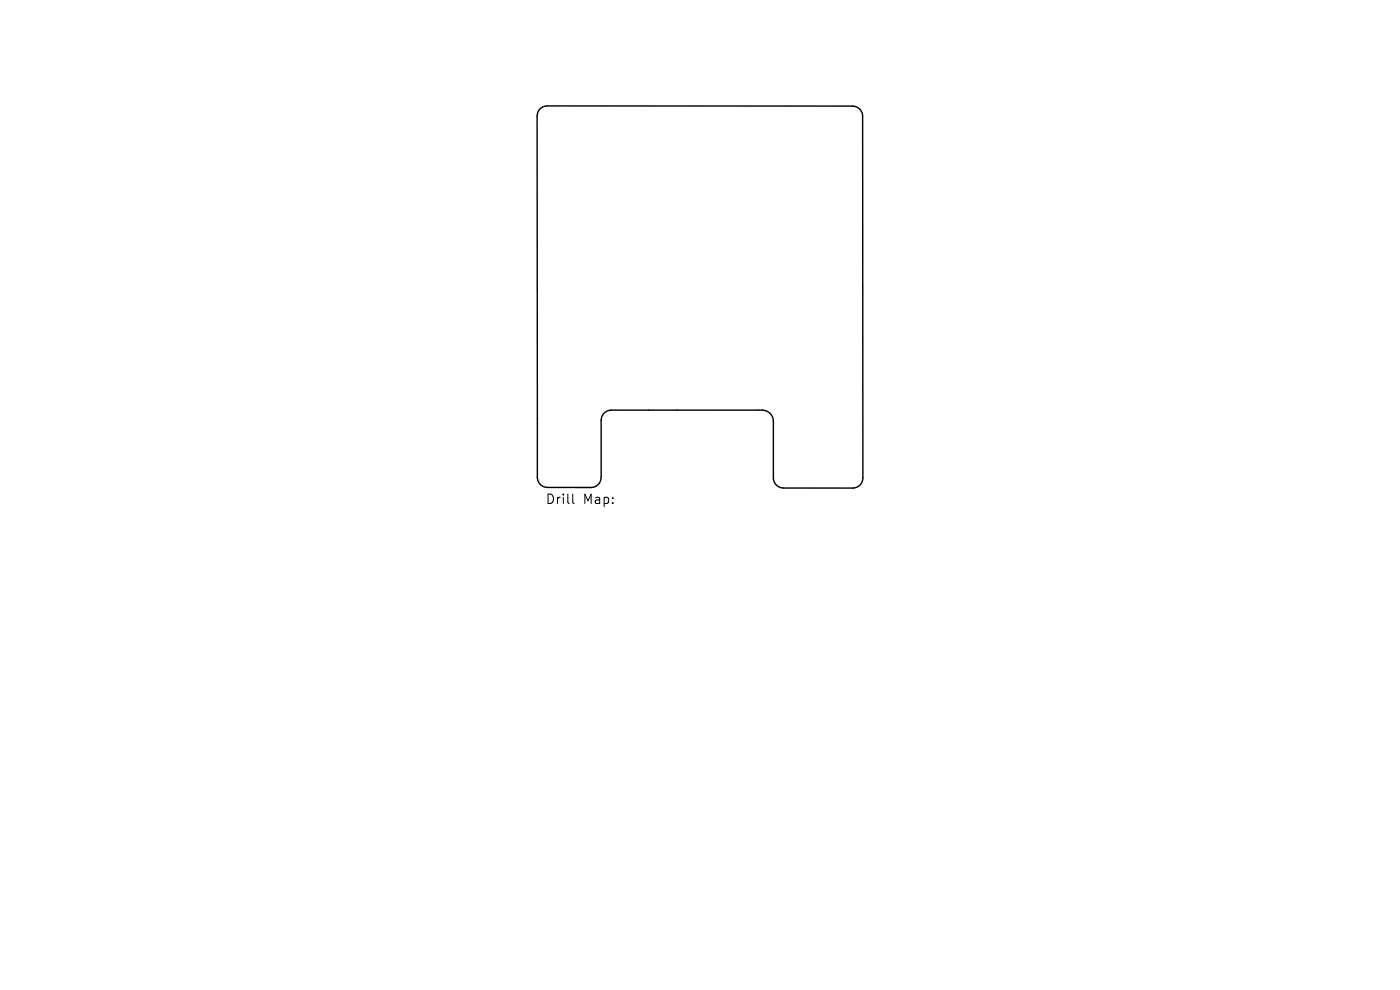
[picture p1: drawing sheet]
<svg xmlns="http://www.w3.org/2000/svg" width="297mm" height="210mm" viewBox="0 0 297 210" stroke-linecap="round" stroke-linejoin="round" font-family="sans-serif">
<defs><g id="words">
<g font-size="2.8">
<text x="115.8" y="107.1">Drill</text>
<text x="123.7" y="107.1">Map:</text>
</g>
</g></defs>
<path d="M114.5 23.2a2.15 2.15 0 0 1 1.5-.7h64.8a2.15 2.15 0 0 1 2.2 2.1l.1 76.8a2.15 2.15 0 0 1-2.1 2.1h-14.8a2.15 2.15 0 0 1-2.1-2v-12a2.38 2.38 0 0 0-2.3-2.5h-32.2a2.15 2.15 0 0 0-2.1 2.2v12a2.16 2.16 0 0 1-2 2.2h-9.3a2.15 2.15 0 0 1-2.2-2.1l-.1-76.7 .1-.5z" fill="none" stroke="#000" stroke-width=".3"/>
<path d="M121.5 104.8v1.7l.3 .3" fill="none" stroke="#000" stroke-width=".21"/>
<use href="#words"/>
</svg>
